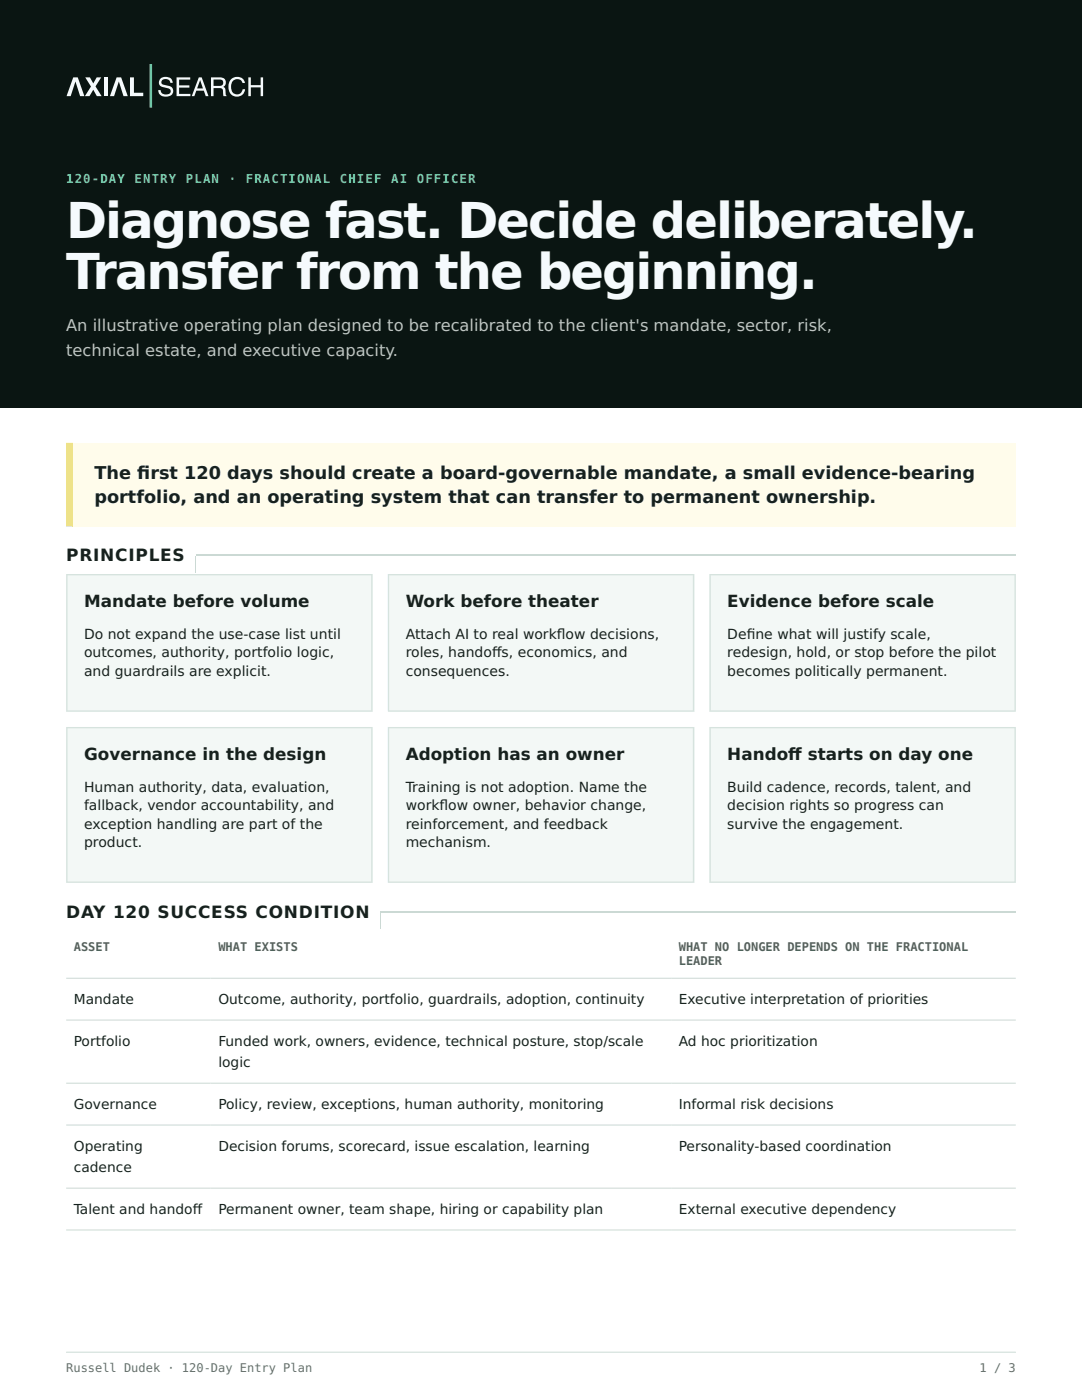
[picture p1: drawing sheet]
<svg xmlns="http://www.w3.org/2000/svg" width="216mm" height="279mm" viewBox="0 0 216 279" stroke-linecap="round" stroke-linejoin="round" font-family="sans-serif">
<defs><g id="words">
<g font-size="9.9" fill="#f5fafd">
<text x="13.2" y="47.6">Diagnose fast. Decide deliberately.</text>
<text x="13.2" y="57.7">Transfer from the beginning.</text>
</g>
<g font-size="3.5" fill="#17211e">
<text x="18.8" y="95.6">The f</text>
<text x="27.4" y="95.6">irst 120 days should create a board-governable mandate, a small evidence-bearing</text>
<text x="18.8" y="100.3">portfolio, and an operating system that can transfer to permanent ownership.</text>
</g>
<g font-size="3.4" fill="#17211e">
<text x="13.2" y="112">PRINCIPLES</text>
<text x="16.8" y="121.2">Mandate before volume</text>
<text x="81" y="121.2">Work before theater</text>
<text x="145.1" y="121.2">Evidence before scale</text>
<text x="16.8" y="151.8">Governance in the design</text>
<text x="81" y="151.8">Adoption has an owner</text>
<text x="145.1" y="151.8">Handof</text>
<text x="157.3" y="151.8">f starts on day one</text>
<text x="13.2" y="183.1">DAY 120 SUCCESS CONDITION</text>
</g>
<g font-size="3.2" fill="#b8cac3">
<text x="13.2" y="66">An illustrative operating plan designed to be recalibrated to the client's mandate, sector, risk,</text>
<text x="13.2" y="71">technical estate, and executive capacity.</text>
</g>
<g font-size="2.8" fill="#17211e">
<text x="16.8" y="127.6">Do not expand the use-case list until</text>
<text x="16.8" y="131.2">outcomes, authority, portfolio logic,</text>
<text x="81" y="127.6">Attach AI to real workf</text>
<text x="81" y="131.2">roles, handof</text>
<text x="98.2" y="131.2">fs, economics, and</text>
<text x="111.1" y="127.6">low decisions,</text>
<text x="145.1" y="127.6">Def</text>
<text x="145.1" y="131.2">redesign, hold, or stop before the pilot</text>
<text x="149" y="127.6">ine what will justify scale,</text>
<text x="16.8" y="134.8">and guardrails are explicit.</text>
<text x="81" y="134.8">consequences.</text>
<text x="145.1" y="134.8">becomes politically permanent.</text>
<text x="16.8" y="158.1">Human authority, data, evaluation,</text>
<text x="16.8" y="161.7">fallback, vendor accountability, and</text>
<text x="81" y="158.1">Training is not adoption. Name the</text>
<text x="81" y="161.7">workf</text>
<text x="87.7" y="161.7">low owner, behavior change,</text>
<text x="145.1" y="158.1">Build cadence, records, talent, and</text>
<text x="145.1" y="161.7">decision rights so progress can</text>
<text x="16.8" y="165.4">exception handling are part of the</text>
<text x="81" y="165.4">reinforcement, and feedback</text>
<text x="145.1" y="165.4">survive the engagement.</text>
<text x="16.8" y="169">product.</text>
<text x="81" y="169">mechanism.</text>
<text x="14.7" y="200.4">Mandate</text>
<text x="43.6" y="200.4">Outcome, authority, portfolio, guardrails, adoption, continuity</text>
<text x="135.4" y="200.4">Executive interpretation of priorities</text>
<text x="14.7" y="208.7">Portfolio</text>
<text x="43.6" y="208.7">Funded work, owners, evidence, technical posture, stop/scale</text>
<text x="135.4" y="208.7">Ad hoc prioritization</text>
<text x="43.6" y="213">logic</text>
<text x="14.7" y="221.3">Governance</text>
<text x="43.6" y="221.3">Policy, review, exceptions, human authority, monitoring</text>
<text x="135.4" y="221.3">Informal risk decisions</text>
<text x="14.7" y="229.6">Operating</text>
<text x="14.7" y="233.9">cadence</text>
<text x="43.6" y="229.6">Decision forums, scorecard, issue escalation, learning</text>
<text x="135.4" y="229.6">Personality-based coordination</text>
<text x="14.7" y="242.3">Talent and handof</text>
<text x="38.5" y="242.3">f</text>
<text x="43.6" y="242.3">Permanent owner, team shape, hiring or capability plan</text>
<text x="135.4" y="242.3">External executive dependency</text>
</g>
<g font-size="2.5" fill="#46e3a8">
<text x="13.2" y="36.5">120-DAY</text>
<text x="26.9" y="36.5">ENTRY</text>
<text x="37.1" y="36.5">PLAN</text>
<text x="45.6" y="36.5">·</text>
<text x="49" y="36.5">FRACTIONAL</text>
<text x="67.8" y="36.5">CHIEF</text>
<text x="78.1" y="36.5">AI</text>
<text x="83.2" y="36.5">OFFICER</text>
</g>
<g font-size="2.4" fill="#52635d">
<text x="14.7" y="189.8">ASSET</text>
<text x="43.6" y="189.8">WHAT EXISTS</text>
<text x="135.4" y="189.8">WHAT NO LONGER DEPENDS ON THE FRACTIONAL</text>
<text x="135.4" y="192.6">LEADER</text>
</g>
<g font-size="2.4" fill="#63736d">
<text x="13.2" y="273.8">Russell Dudek · 120-Day Entry Plan</text>
<text x="195.5" y="273.8">1 / 3</text>
</g>
</g></defs>
<path d="M0 0h215.9v81.3h-215.9z" fill="#0a1512"/>
<path d="M13.2 88.4h189.5v16.6h-189.5z" fill="#fffceb"/>
<path d="M14.5 88.4l.1 16.6zM13.2 88.4h1.4v16.6h-1.4z" fill-rule="evenodd" fill="#fbe12e"/>
<path d="M39.1 110.8h163.6" fill="none" stroke="#cbd9d4" stroke-width=".26"/>
<path d="M13.2 114.6h61.1v27.4h-61.1z" fill="#f3f8f6"/>
<path d="M13.5 114.8h60.6v27h-60.6zM13.2 114.6h61.1v27.4h-61.1z" fill-rule="evenodd" fill="#d6e3de"/>
<path d="M77.4 114.6h61.1v27.4h-61.1z" fill="#f3f8f6"/>
<path d="M77.6 114.8h60.7v27h-60.7zM77.4 114.6h61.1v27.4h-61.1z" fill-rule="evenodd" fill="#d6e3de"/>
<path d="M141.6 114.6h61.1v27.4h-61.1z" fill="#f3f8f6"/>
<path d="M141.8 114.8h60.6v27h-60.6zM141.6 114.6h61.1v27.4h-61.1z" fill-rule="evenodd" fill="#d6e3de"/>
<path d="M13.2 145.1h61.1v31.1h-61.1z" fill="#f3f8f6"/>
<path d="M13.5 145.3h60.6v30.6h-60.6zM13.2 145.1h61.1v31.1h-61.1z" fill-rule="evenodd" fill="#d6e3de"/>
<path d="M77.4 145.1h61.1v31.1h-61.1z" fill="#f3f8f6"/>
<path d="M77.6 145.3h60.7v30.6h-60.7zM77.4 145.1h61.1v31.1h-61.1z" fill-rule="evenodd" fill="#d6e3de"/>
<path d="M141.6 145.1h61.1v31.1h-61.1z" fill="#f3f8f6"/>
<path d="M141.8 145.3h60.6v30.6h-60.6zM141.6 145.1h61.1v31.1h-61.1z" fill-rule="evenodd" fill="#d6e3de"/>
<path d="M76 182h126.7" fill="none" stroke="#cbd9d4" stroke-width=".26"/>
<path d="M13.2 195.2h189.5M13.2 203.6h189.5M13.2 216.2h189.5M13.2 224.5h189.5M13.2 237.1h189.5M13.2 245.5h189.5" fill="none" stroke="#d7e2de" stroke-width=".26"/>
<path d="M39.1 111v3.3M76 182.1v3.4" fill="none" stroke="#cbd9d4" stroke-width=".2"/>
<g fill="#f5fafd">
<path d="M14.6 15.4h.9l1.3 3.8h-.8l-.9-2.9-1 2.9h-.8z"/>
<path d="M17 15.4h.9l.7 1.3 .7-1.3h.9l-1.1 1.8 1.2 2h-1l-.7-1.3-.7 1.3h-1l1.3-1.9z"/>
<path d="M20.7 15.4h.8v3.8h-.8z"/>
<path d="M23.3 15.4h.9l1.3 3.8h-.9l-.9-2.9-.9 2.9h-.9z"/>
<path d="M25.9 15.4h.8v3.1h1.9v.7h-2.7z"/>
<path d="M32 15.7a1.45 1.45 0 0 1 2.5 .8h-.5a.92 .92 0 0 0-.9-.7 .92 .92 0 0 0-.9 .6l.1 .3 .3 .2a2.38 2.38 0 0 1 1.8 .6 1.16 1.16 0 0 1-.1 1.3 1.16 1.16 0 0 1-1.2 .5 1.31 1.31 0 0 1-1.5-1.3h.5a1.06 1.06 0 0 0 .9 .8 1.06 1.06 0 0 0 1.1-.6l-.3-.5-1.3-.3a.96 .96 0 0 1-.8-.7 .96 .96 0 0 1 .3-1z"/>
<path d="M35.2 15.4h2.8v.5h-2.3v1.1h2.1v.5h-2.1v1.2h2.3v.5h-2.8z"/>
<path d="M46.1 15.9a1.62 1.62 0 0 1 1.6-.6 1.62 1.62 0 0 1 1.2 1.3h-.5a1.19 1.19 0 0 0-1.5-.7 1.19 1.19 0 0 0-.8 1.4 1.19 1.19 0 0 0 .9 1.5 1.19 1.19 0 0 0 1.4-1h.5a1.68 1.68 0 0 1-1.9 1.5 1.68 1.68 0 0 1-1.4-2l.1-.8z"/>
<path d="M49.6 15.4h.5v1.6h1.9v-1.6h.5v3.8h-.5v-1.8h-1.9v1.8h-.5z"/>
<path d="M39.9 16l-.6 1.6h1.2zM39.7 15.4h.5l1.4 3.8h-.6l-.3-1.1h-1.5l-.4 1.1h-.5z"/>
<path d="M42.6 15.9v1.2h1.2a.64 .64 0 0 0 .7-.5 .64 .64 0 0 0-.6-.7zM42.1 15.4h1.7a1.03 1.03 0 0 1 1.2 .7 1.03 1.03 0 0 1-.5 1.2l.4 .4 .1 1.2 .2 .3h-.6l-.1-.6a.72 .72 0 0 0-.7-1h-1.2v1.6h-.5z"/>
</g>
<path d="M30.1 12.8v8.7" fill="none" stroke="#3bedb7" stroke-width=".52"/>
<path d="M13.2 270l189.5 .1zM13.2 269.7h189.5v.4h-189.5z" fill-rule="evenodd" fill="#d9e4df"/>
<use href="#words"/>
</svg>
